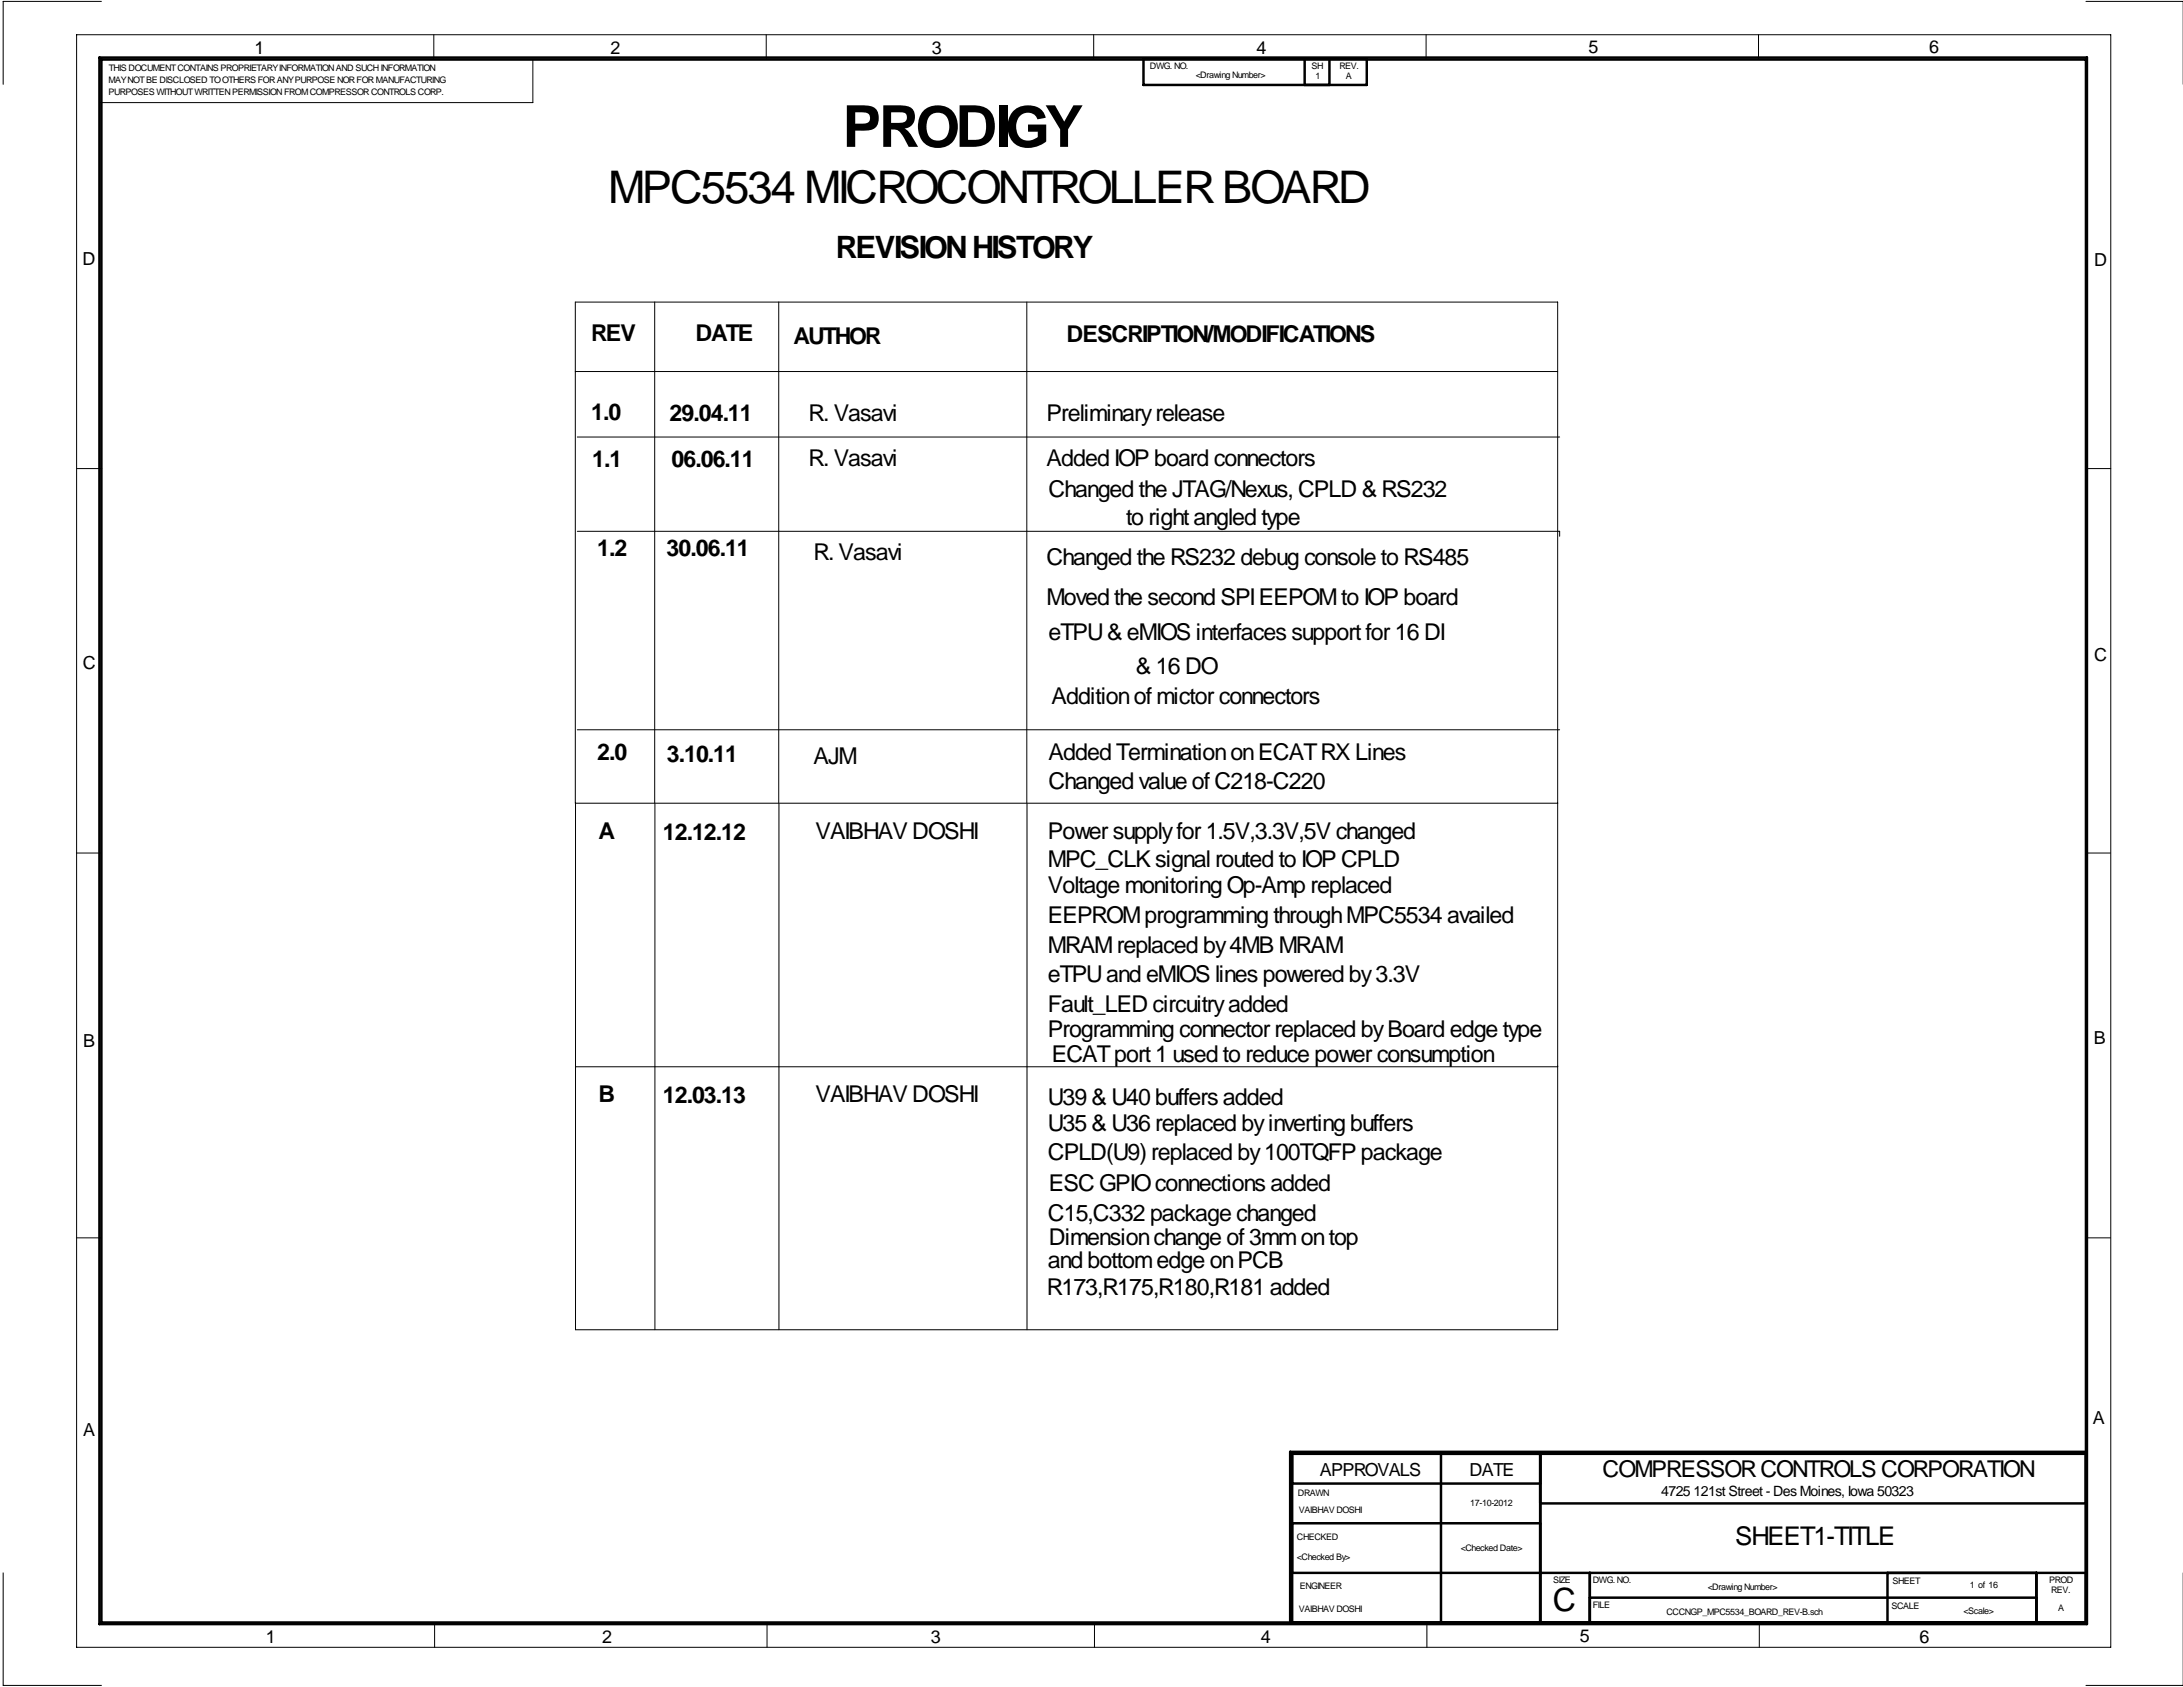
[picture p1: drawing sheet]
<svg xmlns="http://www.w3.org/2000/svg" width="559mm" height="432mm" viewBox="0 0 559 432" stroke-linecap="round" stroke-linejoin="round" font-family="sans-serif">
<defs><g id="words">
<text font-size="14.8" x="215.6" y="37.6">PRODIGY</text>
<text font-size="11.5" x="155.7" y="52.1">MPC5534 MICROCONTROLLER BOARD</text>
<text font-size="8.2" x="397.5" y="412.4">C</text>
<text font-size="7.9" x="214" y="66.1">REVISION HISTORY</text>
<text font-size="6.6" x="444.2" y="395.4">SHEET1-TITLE</text>
<g font-size="5.9">
<text x="151.3" y="87.2">REV</text>
<text x="178" y="87.2">DATE</text>
<text x="203.1" y="88">AUTHOR</text>
<text x="273" y="87.5">DESCRIPTION/MODIFICATIONS</text>
<text x="151.3" y="107.5">1.0</text>
<text x="171.4" y="107.8">29.04.11</text>
<text x="207" y="107.8">R. Vasavi</text>
<text x="267.9" y="107.8">Preliminary release</text>
<text x="151.6" y="119.5">1.1</text>
<text x="171.9" y="119.5">06.06.11</text>
<text x="207" y="119.2">R. Vasavi</text>
<text x="267.9" y="119.2">Added IOP board connectors</text>
<text x="268.4" y="127.1">Changed the JTAG/Nexus, CPLD &amp; RS232</text>
<text x="288.2" y="134.5">to right angled type</text>
<text x="152.9" y="142.3">1.2</text>
<text x="170.6" y="142.3">30.06.11</text>
<text x="208.2" y="143.4">R. Vasavi</text>
<text x="267.9" y="144.6">Changed the RS232 debug console to RS485</text>
<text x="267.9" y="154.8">Moved the second SPI EEPOM to IOP board</text>
<text x="268.4" y="163.9">eTPU &amp; eMIOS interfaces support for 16 DI</text>
<text x="290.8" y="172.6">&amp; 16 DO</text>
<text x="269.2" y="180.2">Addition of mictor connectors</text>
<text x="152.9" y="194.4">2.0</text>
<text x="170.7" y="195.1">3.10.11</text>
<text x="208.2" y="195.4">AJM</text>
<text x="268.4" y="194.4">Added Termination on ECAT RX Lines</text>
<text x="268.4" y="202">Changed value of C218-C220</text>
<text x="153.2" y="214.7">A</text>
<text x="169.7" y="214.9">12.12.12</text>
<text x="208.7" y="214.7">VAIBHAV DOSHI</text>
<text x="268.2" y="214.6">Power supply for 1.5V,3.3V,5V changed</text>
<text x="268.2" y="222">MPC_CLK signal routed to IOP CPLD</text>
<text x="268.2" y="228.6">Voltage monitoring Op-Amp replaced</text>
<text x="268.2" y="236.2">EEPROM programming through MPC5534 availed</text>
<text x="268.2" y="243.8">MRAM replaced by 4MB MRAM</text>
<text x="268.2" y="251.5">eTPU and eMIOS lines powered by 3.3V</text>
<text x="268.2" y="259.1">Fault_LED circuitry added</text>
<text x="268.2" y="265.4">Programming connector replaced by Board edge type</text>
<text x="269.2" y="271.8">ECAT port 1 used to reduce power consumption</text>
<text x="153.2" y="282">B</text>
<text x="169.7" y="282.2">12.03.13</text>
<text x="208.7" y="282">VAIBHAV DOSHI</text>
<text x="268.2" y="283">U39 &amp; U40 buffers added</text>
<text x="268.2" y="289.6">U35 &amp; U36 replaced by inverting buffers</text>
<text x="268.2" y="296.9">CPLD(U9) replaced by 100TQFP package</text>
<text x="268.5" y="304.8">ESC GPIO connections added</text>
<text x="268.2" y="312.4">C15,C332 package changed</text>
<text x="268.5" y="318.8">Dimension change of 3mm on top</text>
<text x="268.2" y="324.6">and bottom edge on PCB</text>
<text x="268" y="331.5">R173,R175,R180,R181 added</text>
<text x="410.2" y="378">COMPRESSOR CONTROLS CORPORATION</text>
</g>
<g font-size="4.6">
<text x="65.1" y="13.7">1</text>
<text x="156.3" y="13.7">2</text>
<text x="238.5" y="13.7">3</text>
<text x="321.6" y="13.7">4</text>
<text x="406.6" y="13.5">5</text>
<text x="493.8" y="13.5">6</text>
<text x="21.1" y="67.9">D</text>
<text x="536.1" y="68.1">D</text>
<text x="21.2" y="171.1">C</text>
<text x="536" y="169.2">C</text>
<text x="21.3" y="268.1">B</text>
<text x="535.9" y="267.2">B</text>
<text x="535.7" y="364.5">A</text>
<text x="21.3" y="367.5">A</text>
<text x="337.8" y="377.7">APPROVALS</text>
<text x="376.2" y="377.7">DATE</text>
<text x="68" y="420.6">1</text>
<text x="154.1" y="420.6">2</text>
<text x="238.3" y="420.6">3</text>
<text x="322.7" y="420.5">4</text>
<text x="404.4" y="420.4">5</text>
<text x="491.4" y="420.6">6</text>
</g>
<text font-size="3.6" x="425.2" y="383">4725 121st Street - Des Moines, Iowa 50323</text>
<g font-size="2.3">
<text x="294.3" y="17.6">DWG. NO.</text>
<text x="335.7" y="17.7">SH</text>
<text x="342.9" y="17.8">REV.</text>
<text x="27.8" y="21.1">MAY NOT BE DISCLOSED TO OTHERS FOR ANY PURPOSE NOR FOR MANUFACTURING</text>
<text x="27.9" y="18.3">THIS DOCUMENT CONTAINS PROPRIETARY INFORMATION AND SUCH INFORMATION</text>
<text x="306.1" y="20.1">&lt;Drawing Number&gt;</text>
<text x="336.7" y="20.3">1</text>
<text x="344.5" y="20.3">A</text>
<text x="27.8" y="24.2">PURPOSES WITHOUT WRITTEN PERMISSION FROM COMPRESSOR CONTROLS CORP.</text>
<text x="332.2" y="383">DRAWN</text>
<text x="332.5" y="387.3">VAIBHAV DOSHI</text>
<text x="376.4" y="385.6">17-10-2012</text>
<text x="332" y="394.2">CHECKED</text>
<text x="332" y="399.3">&lt;Checked By&gt;</text>
<text x="373.9" y="397">&lt;Checked Date&gt;</text>
<text x="332.7" y="406.7">ENGINEER</text>
<text x="397.6" y="405.1">SIZE</text>
<text x="407.7" y="405.1">DWG. NO.</text>
<text x="437.1" y="406.9">&lt;Drawing Number&gt;</text>
<text x="484.4" y="405.4">SHEET</text>
<text x="504.3" y="406.4">1 of 16</text>
<text x="524.6" y="405.1">PROD</text>
<text x="525.1" y="407.7">REV.</text>
<text x="332.5" y="412.5">VAIBHAV DOSHI</text>
<text x="407.7" y="411.5">FILE</text>
<text x="426.6" y="413.3">CCCNGP_MPC5534_BOARD_REV-B.sch</text>
<text x="484.2" y="411.7">SCALE</text>
<text x="502.7" y="413">&lt;Scale&gt;</text>
<text x="526.8" y="412.2">A</text>
</g>
</g></defs>
<g fill="none" stroke="#000" stroke-width=".26">
<path d="M19.6 8.9h520.7v412.7h-520.7zM26 .4h-25.2v21.2M111 8.9v6.3M143.6 15.2h-7.2v11.1h-110.8M196.1 8.9v6.3M280 8.9v6.3M365 8.9v6.3M450.1 8.9v6.3M534 .4h24.8M167.6 77.3v128.3M199.3 77.3v128.3M262.8 77.3v128.3"/>
<path d="M147.3 95.1h251.4M19.7 119.9h6.4M147.8 111.9h251.4M533.9 119.9h6.4M147.8 136h251.4v1.3M147.8 186.8h251.4M19.6 218.3h6.4M147.3 205.5v134.9h251.4v-263.1h-251.4v128.3h251.4M167.6 205.7v134.7M199.4 205.7v134.7M262.9 205.7v134.7M533.8 218.3h6.4"/>
<path d="M147.3 273h251.4M19.6 316.8h6.4M533.8 316.8h6.4M.8 402.6v28.8h25.2M111.3 415.3v6.3M196.3 415.3v6.3M280.2 415.3v6.3M365.3 415.3v6.3M450.3 415.3v6.3M534 431.4h24.8"/>
</g>
<g fill="none" stroke="#000" stroke-width=".63">
<path d="M25.5 14.7h508.7v401h-508.7zM26 15.2h508v400.1h-508zM292.7 15h57.2v6.7h-57.2zM334 21.7v-6.7h6.3v6.7M330.8 379.7h63.5M368.9 372.1v43.2M394.3 372.1v43.2M534 372.1h-203.2v43.2M534 371.6h-203.7v43.7M330.8 389.9h63.5M394.3 384.8h139.7M330.8 402.6h203.2"/>
<path d="M407 402.6v12.7M407 408.9h114.3M483.2 402.6v12.7M521.3 402.6v12.7"/>
</g>
<use href="#words"/>
</svg>
